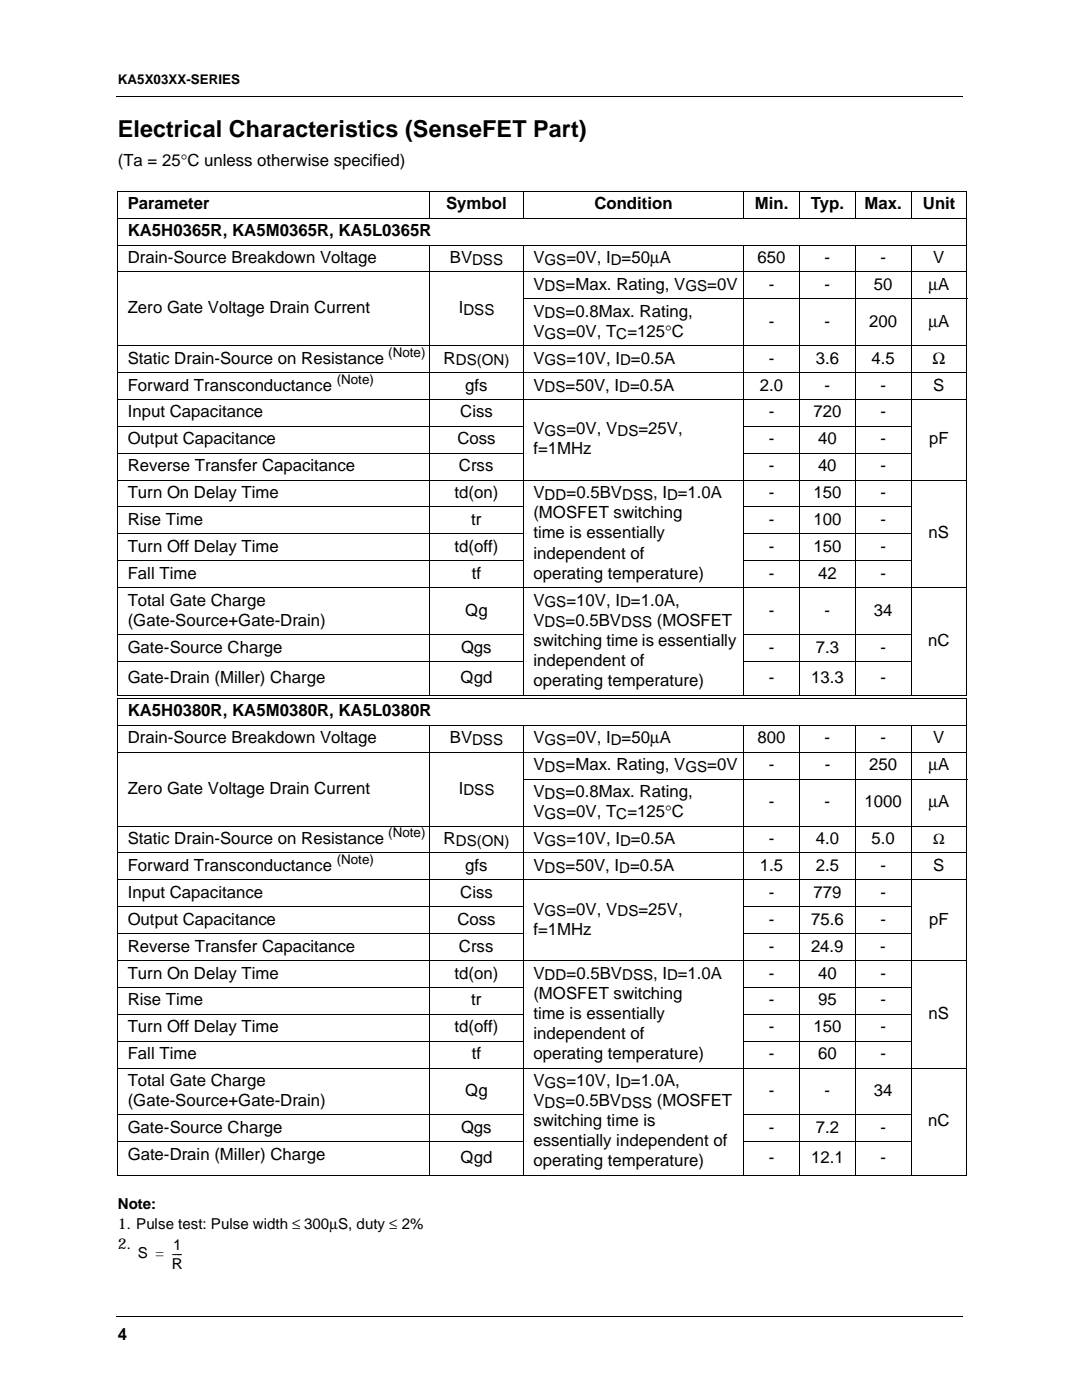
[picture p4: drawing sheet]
<svg xmlns="http://www.w3.org/2000/svg" width="216mm" height="279mm" viewBox="0 0 216 279" stroke-linecap="round" stroke-linejoin="round" font-family="sans-serif">
<defs><g id="words">
<text font-size="4.7" x="23.5" y="27.3">Electrical Characteristics (SenseFET Part)</text>
<g font-size="3.3">
<text x="23.5" y="33.1">(Ta = 25°C unless otherwise specified)</text>
<text x="25.5" y="41.8">Parameter</text>
<text x="89" y="41.8">Symbol</text>
<text x="118.6" y="41.8">Condition</text>
<text x="150.6" y="41.8">Min.</text>
<text x="161.8" y="41.8">Typ.</text>
<text x="172.5" y="41.8">Max.</text>
<text x="184.1" y="41.8">Unit</text>
<text x="25.5" y="47.1">KA5H0365R, KA5M0365R, KA5L0365R</text>
<text x="25.5" y="52.5">Drain-Source Breakdown Voltage</text>
<text x="89.8" y="52.5">BVDSS</text>
<text x="106.4" y="52.5">VGS=0V, ID=50µA</text>
<text x="151.2" y="52.5">650</text>
<text x="164.5" y="52.5">-</text>
<text x="175.7" y="52.5">-</text>
<text x="186.2" y="52.5">V</text>
<text x="106.4" y="57.9">VDS=Max. Rating, VGS=0V</text>
<text x="153.4" y="57.9">-</text>
<text x="164.5" y="57.9">-</text>
<text x="174.4" y="57.9">50</text>
<text x="185.3" y="57.9">µA</text>
<text x="25.5" y="62.5">Zero Gate Voltage Drain Current</text>
<text x="91.5" y="62.5">IDSS</text>
<text x="106.4" y="63.2">VDS=0.8Max. Rating,</text>
<text x="153.4" y="65.2">-</text>
<text x="164.5" y="65.2">-</text>
<text x="173.4" y="65.2">200</text>
<text x="185.3" y="65.2">µA</text>
<text x="106.4" y="67.2">VGS=0V, TC=125°C</text>
<text x="25.5" y="78">Forward Transconductance</text>
<text x="25.5" y="72.6">Static Drain-Source on Resistance</text>
<text x="88.5" y="72.6">RDS(ON)</text>
<text x="92.8" y="78">gfs</text>
<text x="106.4" y="78">VDS=50V, ID=0.5A</text>
<text x="106.4" y="72.6">VGS=10V, ID=0.5A</text>
<text x="151.6" y="78">2.0</text>
<text x="153.4" y="72.6">-</text>
<text x="162.8" y="72.6">3.6</text>
<text x="164.6" y="78">-</text>
<text x="173.9" y="72.6">4.5</text>
<text x="175.7" y="78">-</text>
<text x="186.1" y="72.6">Ω</text>
<text x="186.2" y="78">S</text>
<text x="25.5" y="83.3">Input Capacitance</text>
<text x="91.8" y="83.3">Ciss</text>
<text x="153.4" y="83.3">-</text>
<text x="162.3" y="83.3">720</text>
<text x="175.7" y="83.3">-</text>
<text x="25.5" y="88.7">Output Capacitance</text>
<text x="91.3" y="88.7">Coss</text>
<text x="106.4" y="86.7">VGS=0V, VDS=25V,</text>
<text x="153.4" y="88.7">-</text>
<text x="163.2" y="88.7">40</text>
<text x="175.7" y="88.7">-</text>
<text x="185.4" y="88.7">pF</text>
<text x="25.5" y="94.1">Reverse Transfer Capacitance</text>
<text x="91.6" y="94.1">Crss</text>
<text x="106.4" y="90.7">f=1MHz</text>
<text x="153.4" y="94.1">-</text>
<text x="163.2" y="94.1">40</text>
<text x="175.7" y="94.1">-</text>
<text x="25.5" y="99.4">Turn On Delay Time</text>
<text x="90.7" y="99.4">td(on)</text>
<text x="106.4" y="99.4">VDD=0.5BVDSS, ID=1.0A</text>
<text x="153.4" y="99.4">-</text>
<text x="162.3" y="99.4">150</text>
<text x="175.7" y="99.4">-</text>
<text x="25.5" y="104.8">Rise Time</text>
<text x="94" y="104.8">tr</text>
<text x="106.4" y="103.4">(MOSFET switching</text>
<text x="106.4" y="107.4">time is essentially</text>
<text x="153.4" y="104.8">-</text>
<text x="162.3" y="104.8">100</text>
<text x="175.7" y="104.8">-</text>
<text x="185.3" y="107.4">nS</text>
<text x="25.5" y="110.2">Turn Off Delay Time</text>
<text x="90.7" y="110.2">td(off)</text>
<text x="106.4" y="111.5">independent of</text>
<text x="153.4" y="110.2">-</text>
<text x="162.3" y="110.2">150</text>
<text x="175.7" y="110.2">-</text>
<text x="25.5" y="115.5">Fall Time</text>
<text x="94.2" y="115.5">tf</text>
<text x="106.4" y="115.5">operating temperature)</text>
<text x="153.4" y="115.5">-</text>
<text x="163.2" y="115.5">42</text>
<text x="175.7" y="115.5">-</text>
<text x="25.5" y="120.9">Total Gate Charge</text>
<text x="25.5" y="124.9">(Gate-Source+Gate-Drain)</text>
<text x="92.8" y="122.9">Qg</text>
<text x="106.4" y="120.9">VGS=10V, ID=1.0A,</text>
<text x="106.4" y="124.9">VDS=0.5BVDSS (MOSFET</text>
<text x="153.4" y="122.9">-</text>
<text x="164.5" y="122.9">-</text>
<text x="174.4" y="122.9">34</text>
<text x="25.5" y="130.3">Gate-Source Charge</text>
<text x="92" y="130.3">Qgs</text>
<text x="106.4" y="128.9">switching time is essentially</text>
<text x="153.4" y="130.3">-</text>
<text x="162.8" y="130.3">7.3</text>
<text x="175.7" y="130.3">-</text>
<text x="185.2" y="128.9">nC</text>
<text x="25.5" y="136.3">Gate-Drain (Miller) Charge</text>
<text x="91.9" y="136.3">Qgd</text>
<text x="106.4" y="132.9">independent of</text>
<text x="106.4" y="136.9">operating temperature)</text>
<text x="153.4" y="136.3">-</text>
<text x="161.8" y="136.3">13.3</text>
<text x="175.7" y="136.3">-</text>
<text x="25.5" y="143">KA5H0380R, KA5M0380R, KA5L0380R</text>
<text x="25.5" y="148.3">Drain-Source Breakdown Voltage</text>
<text x="89.8" y="148.3">BVDSS</text>
<text x="106.4" y="148.3">VGS=0V, ID=50µA</text>
<text x="151.2" y="148.3">800</text>
<text x="164.5" y="148.3">-</text>
<text x="175.7" y="148.3">-</text>
<text x="186.2" y="148.3">V</text>
<text x="106.4" y="153.7">VDS=Max. Rating, VGS=0V</text>
<text x="153.4" y="153.7">-</text>
<text x="164.6" y="153.7">-</text>
<text x="173.4" y="153.7">250</text>
<text x="185.3" y="153.7">µA</text>
<text x="25.5" y="158.4">Zero Gate Voltage Drain Current</text>
<text x="91.5" y="158.4">IDSS</text>
<text x="106.4" y="159">VDS=0.8Max. Rating,</text>
<text x="153.4" y="161.1">-</text>
<text x="164.5" y="161.1">-</text>
<text x="172.5" y="161.1">1000</text>
<text x="185.3" y="161.1">µA</text>
<text x="106.4" y="163.1">VGS=0V, TC=125°C</text>
<text x="25.5" y="173.8">Forward Transconductance</text>
<text x="25.5" y="168.4">Static Drain-Source on Resistance</text>
<text x="88.5" y="168.4">RDS(ON)</text>
<text x="92.8" y="173.8">gfs</text>
<text x="106.4" y="173.8">VDS=50V, ID=0.5A</text>
<text x="106.4" y="168.4">VGS=10V, ID=0.5A</text>
<text x="151.6" y="173.8">1.5</text>
<text x="153.4" y="168.4">-</text>
<text x="162.8" y="173.8">2.5</text>
<text x="162.8" y="168.4">4.0</text>
<text x="173.9" y="168.4">5.0</text>
<text x="175.7" y="173.8">-</text>
<text x="186.2" y="173.8">S</text>
<text x="25.5" y="179.2">Input Capacitance</text>
<text x="91.8" y="179.2">Ciss</text>
<text x="153.4" y="179.2">-</text>
<text x="162.3" y="179.2">779</text>
<text x="175.7" y="179.2">-</text>
<text x="25.5" y="184.5">Output Capacitance</text>
<text x="91.3" y="184.5">Coss</text>
<text x="106.4" y="182.5">VGS=0V, VDS=25V,</text>
<text x="153.4" y="184.5">-</text>
<text x="161.8" y="184.5">75.6</text>
<text x="175.7" y="184.5">-</text>
<text x="185.4" y="184.5">pF</text>
<text x="25.5" y="189.9">Reverse Transfer Capacitance</text>
<text x="91.6" y="189.9">Crss</text>
<text x="106.4" y="186.6">f=1MHz</text>
<text x="153.4" y="189.9">-</text>
<text x="161.8" y="189.9">24.9</text>
<text x="175.7" y="189.9">-</text>
<text x="25.5" y="195.3">Turn On Delay Time</text>
<text x="90.7" y="195.3">td(on)</text>
<text x="106.4" y="195.3">VDD=0.5BVDSS, ID=1.0A</text>
<text x="153.4" y="195.3">-</text>
<text x="163.2" y="195.3">40</text>
<text x="175.7" y="195.3">-</text>
<text x="25.5" y="200.6">Rise Time</text>
<text x="94" y="200.6">tr</text>
<text x="106.4" y="199.3">(MOSFET switching</text>
<text x="106.4" y="203.3">time is essentially</text>
<text x="153.4" y="200.6">-</text>
<text x="163.2" y="200.6">95</text>
<text x="175.7" y="200.6">-</text>
<text x="185.3" y="203.3">nS</text>
<text x="25.5" y="206">Turn Off Delay Time</text>
<text x="90.7" y="206">td(off)</text>
<text x="106.4" y="207.3">independent of</text>
<text x="153.4" y="206">-</text>
<text x="162.3" y="206">150</text>
<text x="175.7" y="206">-</text>
<text x="25.5" y="211.4">Fall Time</text>
<text x="94.2" y="211.4">tf</text>
<text x="106.4" y="211.4">operating temperature)</text>
<text x="153.4" y="211.4">-</text>
<text x="163.2" y="211.4">60</text>
<text x="175.7" y="211.4">-</text>
<text x="25.5" y="216.7">Total Gate Charge</text>
<text x="25.5" y="220.7">(Gate-Source+Gate-Drain)</text>
<text x="92.8" y="218.7">Qg</text>
<text x="106.4" y="216.7">VGS=10V, ID=1.0A,</text>
<text x="106.4" y="220.7">VDS=0.5BVDSS (MOSFET</text>
<text x="153.4" y="218.7">-</text>
<text x="164.5" y="218.7">-</text>
<text x="174.4" y="218.7">34</text>
<text x="25.5" y="226.1">Gate-Source Charge</text>
<text x="92" y="226.1">Qgs</text>
<text x="106.4" y="224.7">switching time is</text>
<text x="153.4" y="226.1">-</text>
<text x="162.8" y="226.1">7.2</text>
<text x="175.7" y="226.1">-</text>
<text x="185.2" y="224.7">nC</text>
<text x="25.5" y="231.5">Gate-Drain (Miller) Charge</text>
<text x="91.9" y="232.1">Qgd</text>
<text x="106.4" y="228.8">essentially independent of</text>
<text x="106.4" y="232.8">operating temperature)</text>
<text x="153.4" y="232.1">-</text>
<text x="161.8" y="232.1">12.1</text>
<text x="175.7" y="232.1">-</text>
<text x="23.5" y="267.5">4</text>
</g>
<g font-size="3">
<text x="186.2" y="168.4">Ω</text>
<text x="23.5" y="241.3">Note:</text>
<text x="23.5" y="245.3">1. Pulse test: Pulse width ≤ 300µS, duty ≤ 2%</text>
<text x="23.5" y="249.3">2.</text>
<text x="27.5" y="251">S = ---</text>
<text x="34.5" y="249.5">1</text>
<text x="34.3" y="253.2">R</text>
</g>
<g font-size="2.7">
<text x="23.5" y="16.8">KA5X03XX-SERIES</text>
<text x="77.5" y="71.2">(Note)</text>
<text x="67.2" y="76.6">(Note)</text>
<text x="77.5" y="167.1">(Note)</text>
<text x="67.2" y="172.5">(Note)</text>
</g>
</g></defs>
<path d="M192.1 19.3l.1 .1zM192.1 262.7l.1 .1z" fill="#000"/>
<path d="M23.1 19.3h169M23.1 262.8h169" fill="none" stroke="#000" stroke-width=".2"/>
<path d="M11.4 51.3h8.4v168.9h-8.4z" fill="#fff"/>
<g fill="none" stroke="#000" stroke-width=".2">
<path d="M23.4 38.2h169.6M23.5 38.3v100.3M85.7 38.1v5.5M104.4 38.1v5.5M148.4 38.1v5.5M159.6 38.1v5.5M170.7 38.1v5.5M181.8 38.1v5.5M192.9 38.3v100.3M23.4 43.6h169.6M23.4 48.9h169.6M23.4 54.3h169.6"/>
<path d="M85.7 48.8v90M104.4 59.6h88.6M104.4 48.8v90M148.4 48.8v90M159.6 48.8v90M170.7 48.8v90M181.8 48.8v90M23.4 69h169.6M23.4 74.4h169.6M23.4 79.8h169.6M23.4 85.1h81.1M23.4 90.5h81.1"/>
<path d="M23.4 95.8h169.6M148.3 85.1h33.6M148.3 90.5h33.6M23.4 101.2h81.1M23.4 106.6h81.1M23.4 111.9h81.1M23.4 117.3h169.6M148.3 101.2h33.6M148.3 106.6h33.6M148.3 111.9h33.6M23.4 126.7h81.1M23.4 132h81.1"/>
<path d="M23.4 138.7h169.6M23.4 139.4h169.6M23.5 139.5v95M148.3 126.7h33.6M148.3 132h33.6M192.9 139.5v95M23.4 144.8h169.6M23.4 150.1h169.6M85.7 144.7v90M104.4 155.5h88.6M104.4 144.7v90M148.4 144.7v90"/>
<path d="M159.6 144.7v90M170.7 144.7v90M181.8 144.7v90M23.4 164.9h169.6M23.4 170.2h169.6M23.4 175.6h169.6M23.4 181h81.1M23.4 186.3h81.1M23.4 191.7h169.6M23.4 197.1h81.1M148.3 181h33.6M148.3 186.3h33.6"/>
<path d="M148.3 197.1h33.6M23.4 202.4h81.1M23.4 207.8h81.1M23.4 213.1h169.6M148.3 202.4h33.6M148.3 207.8h33.6M23.4 222.5h81.1M23.4 227.9h81.1M23.4 234.6h169.6M148.3 222.5h33.6M148.3 227.9h33.6"/>
</g>
<use href="#words"/>
</svg>
